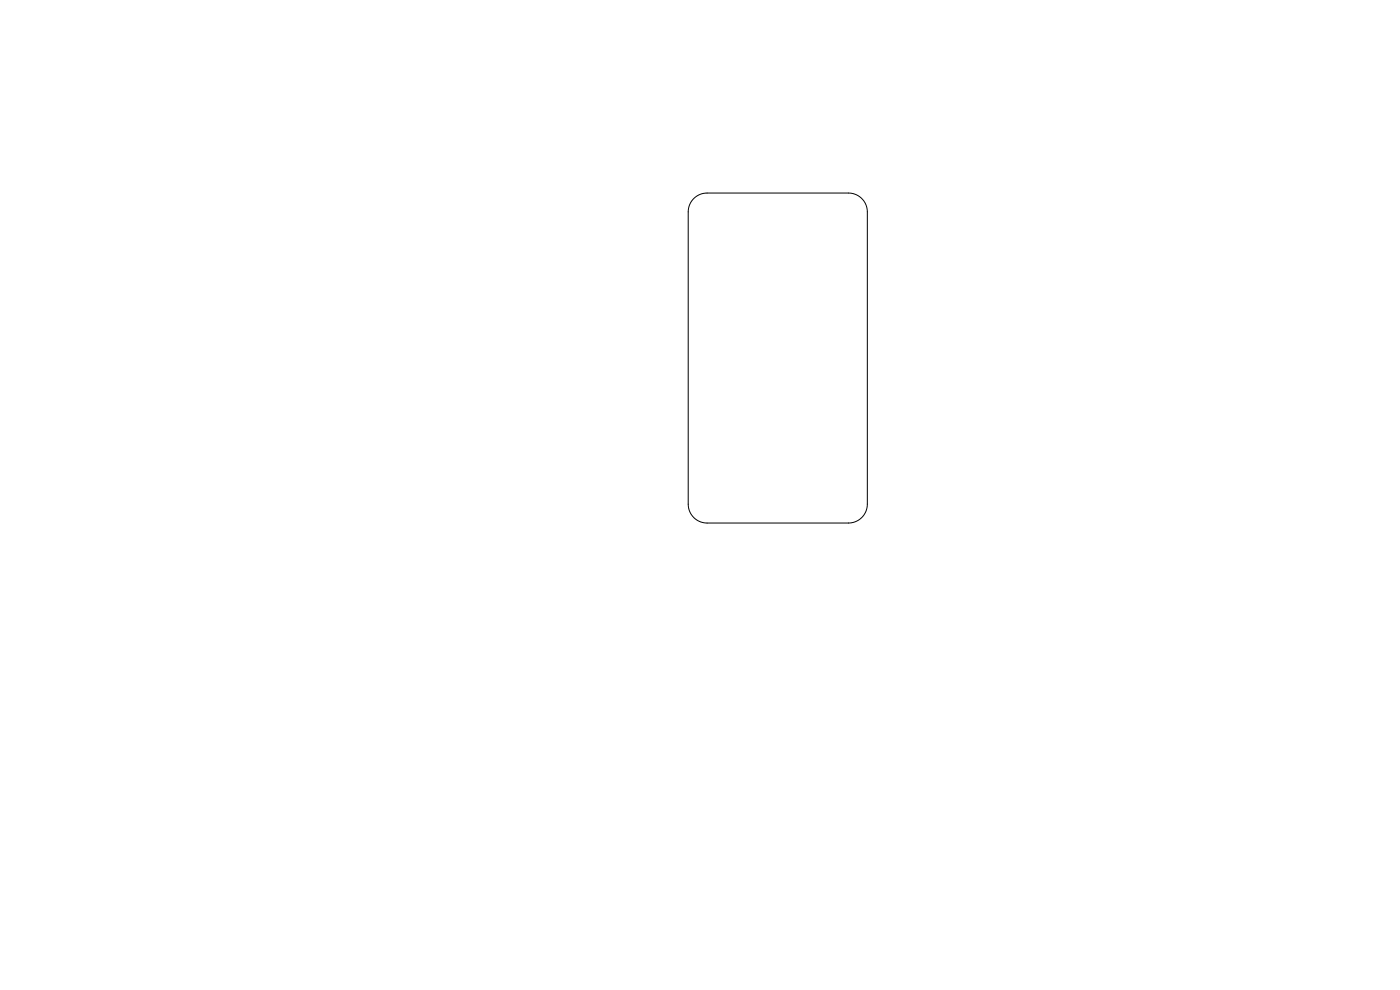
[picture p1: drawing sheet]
<svg xmlns="http://www.w3.org/2000/svg" width="297mm" height="210mm" viewBox="0 0 297 210" stroke-linecap="round" stroke-linejoin="round" font-family="sans-serif">
<path d="M147.2 42.1a4 4 0 0 1 2.8-1.2h30a4 4 0 0 1 4 4.1v62a4 4 0 0 1-4 4h-30a4 4 0 0 1-4-4v-62a4 4 0 0 1 1.2-2.9z" fill="none" stroke="#000" stroke-width=".21"/>
</svg>
